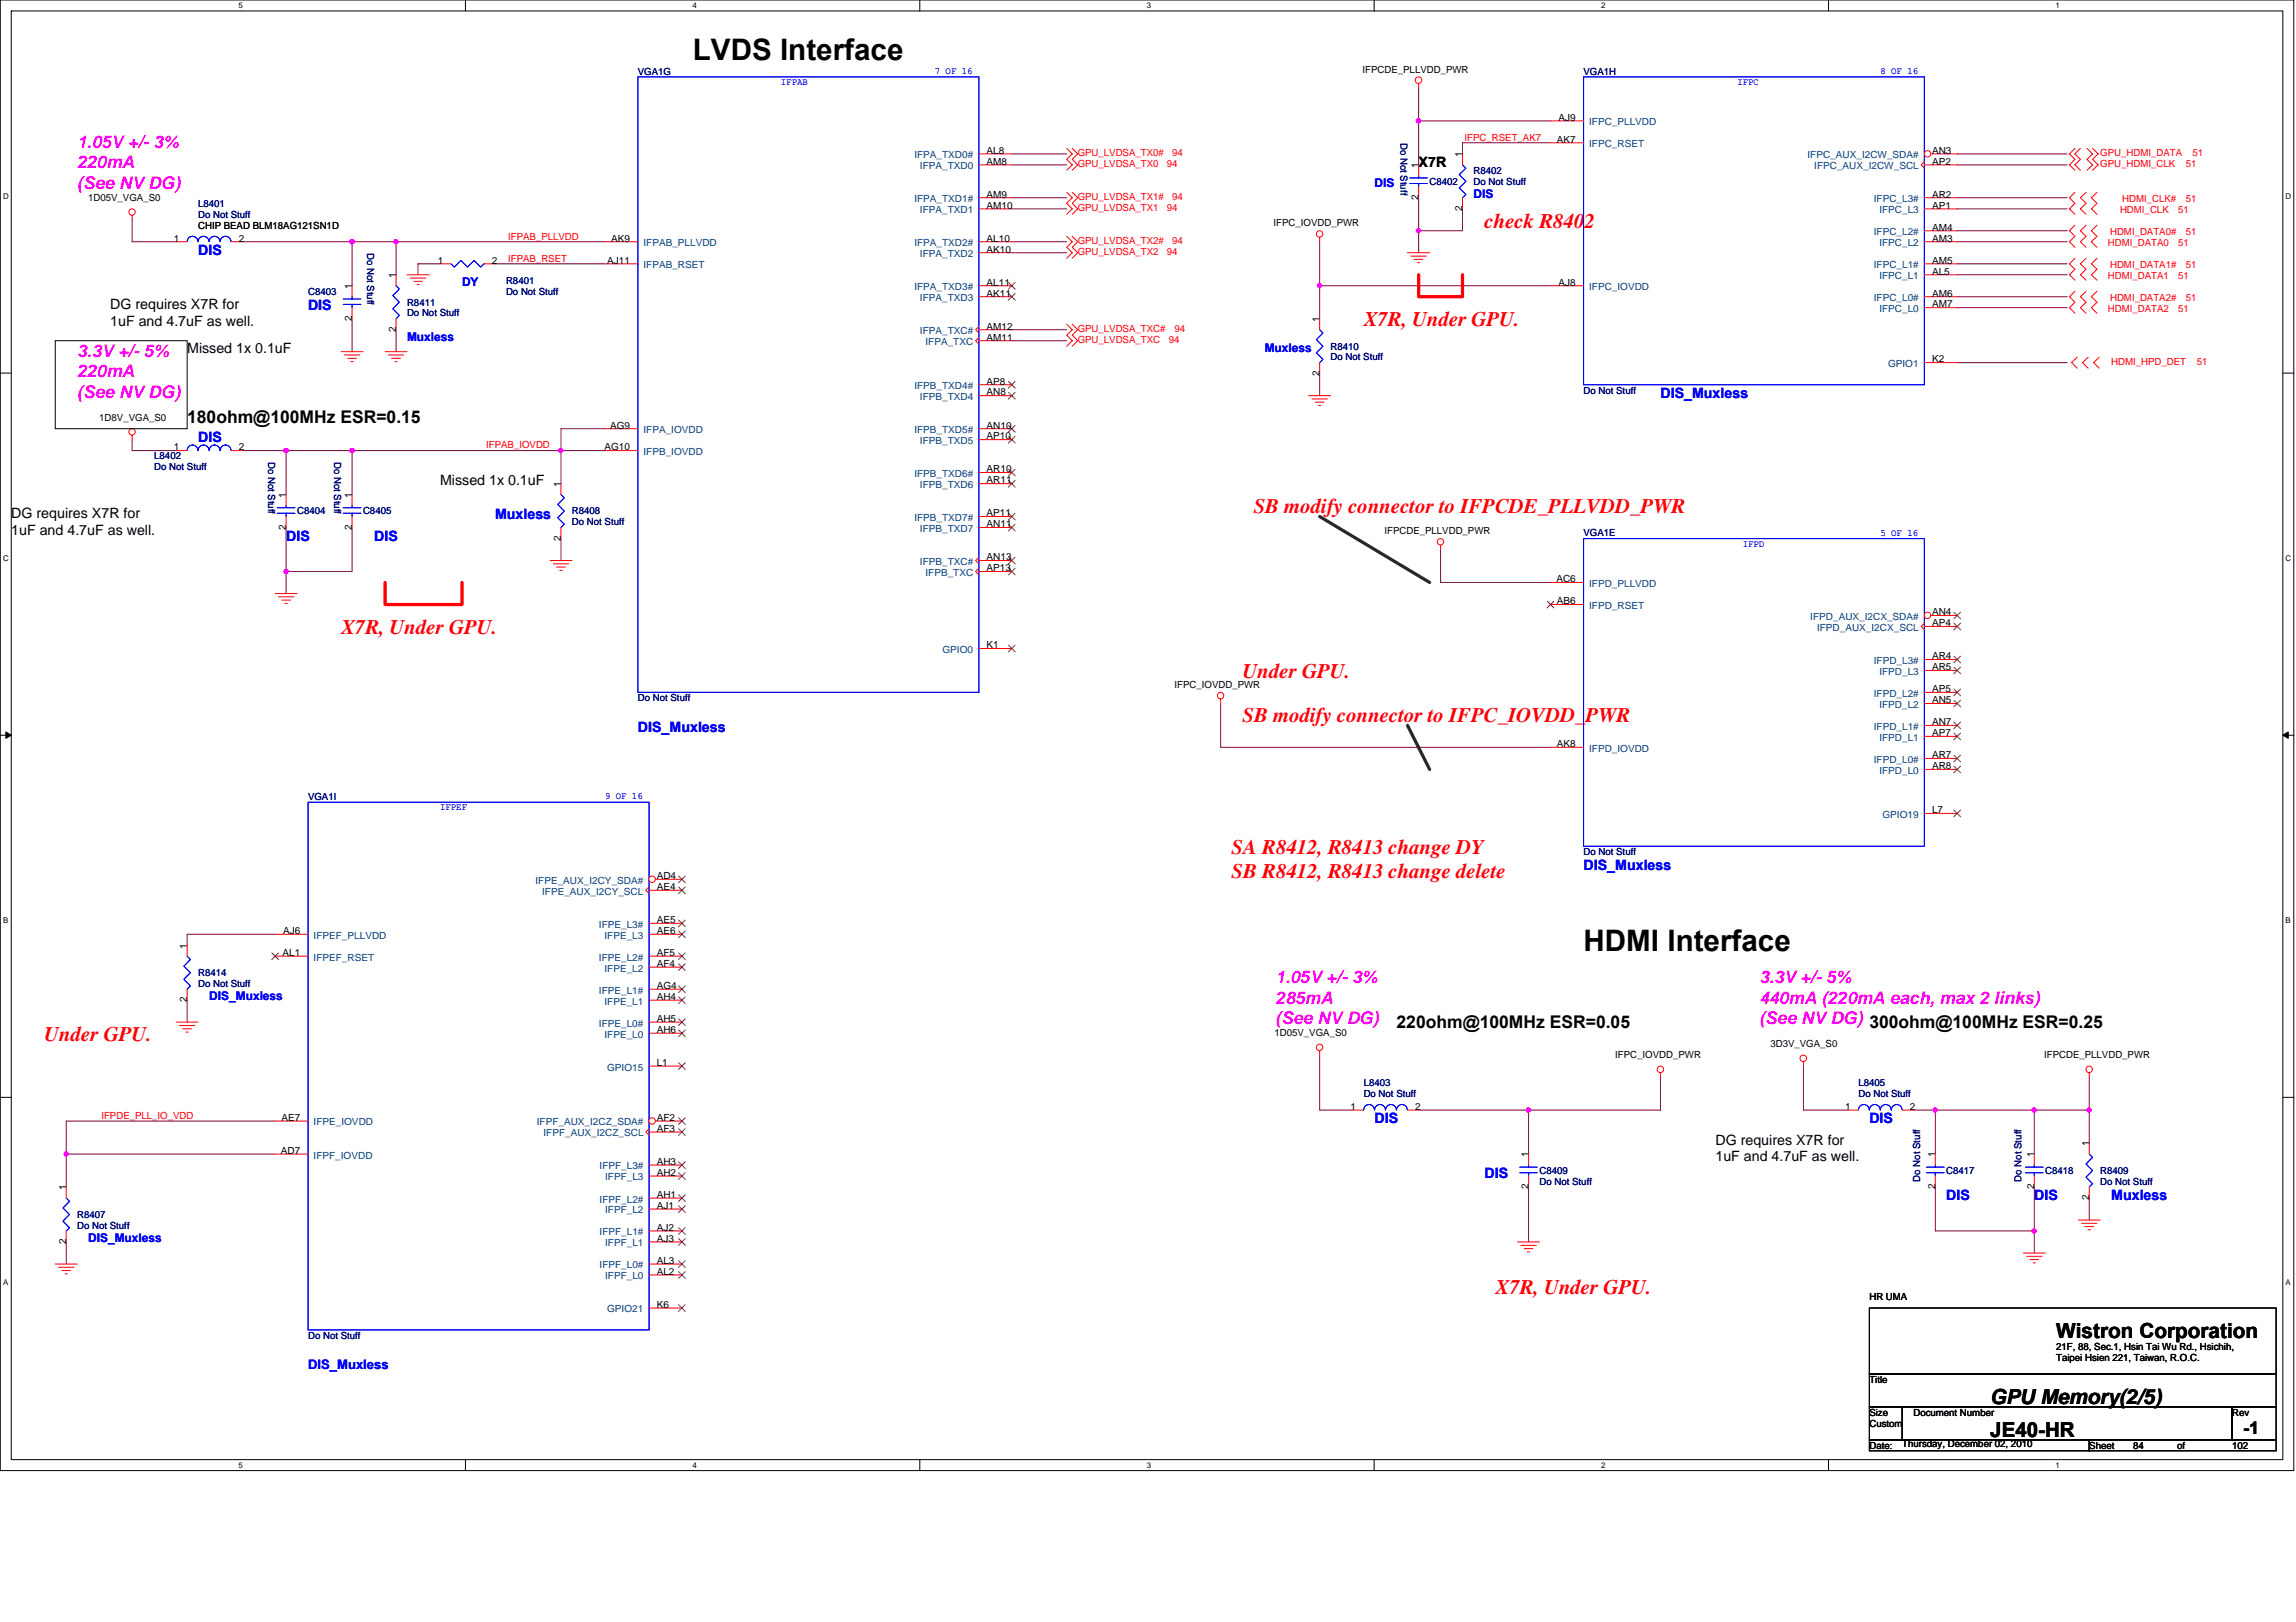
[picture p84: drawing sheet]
<svg xmlns="http://www.w3.org/2000/svg" width="297mm" height="210mm" viewBox="0 0 297 210" stroke-linecap="round" stroke-linejoin="round" font-family="sans-serif">
<defs><g id="words">
<g font-size="3.8">
<text x="89.6" y="7.8">LVDS Interface</text>
<text x="204.9" y="123">HDMI Interface</text>
</g>
<g font-size="2.7" fill="#f00">
<text x="192.1" y="29.4">check R8402</text>
<text x="176.4" y="42.2">X7R, Under GPU.</text>
<text x="162.2" y="66.4">SB modify connector to IFPCDE_PLLVDD_PWR</text>
<text x="44.1" y="82.1">X7R, Under GPU.</text>
<text x="160.8" y="87.8">Under GPU.</text>
<text x="160.8" y="93.5">SB modify connector to IFPC_IOVDD_PWR</text>
<text x="159.3" y="110.5">SA R8412, R8413 change DY</text>
<text x="159.3" y="113.6">SB R8412, R8413 change delete</text>
<text x="5.7" y="134.7">Under GPU.</text>
<text x="193.5" y="167.4">X7R, Under GPU.</text>
</g>
<g font-size="2.7">
<text x="266" y="173.2">Wistron Corporation</text>
<text x="257.5" y="186">JE40-HR</text>
<text x="257.5" y="181.7">GPU Memory(2/5)</text>
</g>
<g font-size="2.3" fill="#f0f">
<text x="10" y="19.1">1.05V +/- 3%</text>
<text x="10" y="21.8">220mA</text>
<text x="10" y="24.5">(See NV DG)</text>
<text x="10" y="46.2">3.3V +/- 5%</text>
<text x="10" y="48.8">220mA</text>
<text x="10" y="51.5">(See NV DG)</text>
<text x="165" y="127.2">1.05V +/- 3%</text>
<text x="165" y="129.9">285mA</text>
<text x="227.6" y="127.2">3.3V +/- 5%</text>
<text x="227.6" y="129.9">440mA (220mA each, max 2 links)</text>
<text x="165" y="132.6">(See NV DG)</text>
<text x="227.6" y="132.6">(See NV DG) 300ohm@100MHz ESR=0.25</text>
</g>
<g font-size="2.3">
<text x="24.2" y="54.7">180ohm@100MHz ESR=0.15</text>
<text x="180.7" y="133">220ohm@100MHz ESR=0.05</text>
<text x="290.2" y="185.6">-1</text>
</g>
<g font-size="1.8">
<text x="183.5" y="21.6">X7R</text>
<text x="14.3" y="40">DG requires X7R for</text>
<text x="14.3" y="42.2">1uF and 4.7uF as well.</text>
<text x="24.2" y="45.7">Missed 1x 0.1uF</text>
<text x="56.9" y="62.8">Missed 1x 0.1uF</text>
<text x="1.5" y="67.1">DG requires X7R for</text>
<text x="1.5" y="69.2">1uF and 4.7uF as well.</text>
<text x="221.9" y="148.1">DG requires X7R for</text>
<text x="221.9" y="150.3">1uF and 4.7uF as well.</text>
</g>
<g font-size="1.8" fill="#00f">
<text x="25.6" y="33">DIS</text>
<text x="39.9" y="40.1">DIS</text>
<text x="214.8" y="51.5">DIS_Muxless</text>
<text x="25.6" y="57.2">DIS</text>
<text x="37" y="70">DIS</text>
<text x="48.4" y="70">DIS</text>
<text x="64" y="67.1">Muxless</text>
<text x="82.5" y="94.7">DIS_Muxless</text>
<text x="204.9" y="112.6">DIS_Muxless</text>
<text x="177.8" y="145.4">DIS</text>
<text x="241.8" y="145.4">DIS</text>
<text x="192.1" y="152.5">DIS</text>
<text x="251.8" y="155.3">DIS</text>
<text x="263.2" y="155.3">DIS</text>
<text x="273.1" y="155.3">Muxless</text>
</g>
<text font-size="1.7" fill="#00f" x="39.9" y="177.1">DIS_Muxless</text>
<g font-size="1.5" fill="#00f">
<text x="177.8" y="24.2">DIS</text>
<text x="190.6" y="25.6">DIS</text>
<text x="59.8" y="37">DY</text>
<text x="52.7" y="44.1">Muxless</text>
<text x="163.6" y="45.5">Muxless</text>
<text x="27.1" y="129.5">DIS_Muxless</text>
<text x="11.4" y="160.7">DIS_Muxless</text>
</g>
<g font-size="1.3" fill="#000080">
<text x="82.5" y="9.7">VGA1G</text>
<text x="204.9" y="9.7">VGA1H</text>
<text x="181.2" y="18.5" transform="rotate(90 181.2 18.5)">Do Not Stuff</text>
<text x="185" y="23.9">C8402</text>
<text x="190.6" y="22.5">R8402</text>
<text x="190.6" y="23.9">Do Not Stuff</text>
<text x="25.6" y="26.7">L8401</text>
<text x="25.6" y="28.2">Do Not Stuff</text>
<text x="47.5" y="32.7" transform="rotate(90 47.5 32.7)">Do Not Stuff</text>
<text x="39.9" y="38.1">C8403</text>
<text x="52.7" y="39.5">R8411</text>
<text x="52.7" y="41">Do Not Stuff</text>
<text x="65.5" y="36.7">R8401</text>
<text x="65.5" y="38.1">Do Not Stuff</text>
<text x="172.1" y="45.2">R8410</text>
<text x="172.1" y="46.7">Do Not Stuff</text>
<text x="204.9" y="50.9">Do Not Stuff</text>
<text x="20" y="59.5">L8402</text>
<text x="34.7" y="59.7" transform="rotate(90 34.7 59.7)">Do Not Stuff</text>
<text x="43.2" y="59.7" transform="rotate(90 43.2 59.7)">Do Not Stuff</text>
<text x="20" y="60.9">Do Not Stuff</text>
<text x="38.4" y="66.6">C8404</text>
<text x="47" y="66.6">C8405</text>
<text x="74" y="66.6">R8408</text>
<text x="74" y="68">Do Not Stuff</text>
<text x="204.9" y="69.4">VGA1E</text>
<text x="82.5" y="90.7">Do Not Stuff</text>
<text x="39.9" y="103.5">VGA1I</text>
<text x="204.9" y="110.7">Do Not Stuff</text>
<text x="25.6" y="126.3">R8414</text>
<text x="25.6" y="127.7">Do Not Stuff</text>
<text x="176.4" y="140.5">L8403</text>
<text x="176.4" y="142">Do Not Stuff</text>
<text x="240.4" y="140.5">L8405</text>
<text x="240.4" y="142">Do Not Stuff</text>
<text x="199.2" y="151.9">C8409</text>
<text x="199.2" y="153.3">Do Not Stuff</text>
<text x="248.4" y="152.9" transform="rotate(-90 248.4 152.9)">Do Not Stuff</text>
<text x="251.8" y="151.9">C8417</text>
<text x="261.5" y="152.9" transform="rotate(-90 261.5 152.9)">Do Not Stuff</text>
<text x="264.6" y="151.9">C8418</text>
<text x="271.7" y="151.9">R8409</text>
<text x="271.7" y="153.3">Do Not Stuff</text>
<text x="10" y="157.6">R8407</text>
<text x="10" y="159">Do Not Stuff</text>
<text x="39.9" y="173.2">Do Not Stuff</text>
</g>
<g font-size="1.3" fill="#00f">
<text x="101" y="11">IFPAB</text>
<text x="120.9" y="9.6">7 OF 16</text>
<text x="224.8" y="11">IFPC</text>
<text x="243.3" y="9.6">8 OF 16</text>
<text x="225.5" y="70.7">IFPD</text>
<text x="243.3" y="69.3">5 OF 16</text>
<text x="56.9" y="104.9">IFPEF</text>
<text x="78.3" y="103.4">9 OF 16</text>
</g>
<g font-size="1.3">
<text x="176.3" y="9.4">IFPCDE_PLLVDD_PWR</text>
<text x="201.6" y="15.6">AJ9</text>
<text x="127.6" y="21.3">AM8</text>
<text x="127.6" y="19.9">AL8</text>
<text x="183.5" y="21.8" transform="rotate(-90 183.5 21.8)">1</text>
<text x="189.2" y="20.3" transform="rotate(-90 189.2 20.3)">1</text>
<text x="201.4" y="18.5">AK7</text>
<text x="250" y="19.9">AN3</text>
<text x="250" y="21.3">AP2</text>
<text x="11.4" y="26">1D05V_VGA_S0</text>
<text x="25.6" y="29.6">CHIP BEAD BLM18AG121SN1D</text>
<text x="127.6" y="27">AM10</text>
<text x="127.6" y="25.6">AM9</text>
<text x="164.8" y="29.3">IFPC_IOVDD_PWR</text>
<text x="183.5" y="25.9" transform="rotate(-90 183.5 25.9)">2</text>
<text x="189.2" y="27.3" transform="rotate(-90 189.2 27.3)">2</text>
<text x="250" y="29.8">AM4</text>
<text x="250" y="25.6">AR2</text>
<text x="250" y="27">AP1</text>
<text x="22.5" y="31.3">1</text>
<text x="30.9" y="31.3">2</text>
<text x="51.2" y="36" transform="rotate(-90 51.2 36)">1</text>
<text x="56.6" y="34.1">1</text>
<text x="63.6" y="34.1">2</text>
<text x="78.6" y="34.1">AJ11</text>
<text x="79.1" y="31.3">AK9</text>
<text x="127.6" y="32.7">AK10</text>
<text x="127.6" y="31.3">AL10</text>
<text x="250" y="34.1">AM5</text>
<text x="250" y="35.5">AL5</text>
<text x="250" y="31.3">AM3</text>
<text x="45.5" y="41.5" transform="rotate(-90 45.5 41.5)">2</text>
<text x="45.5" y="37.4" transform="rotate(-90 45.5 37.4)">1</text>
<text x="127.6" y="38.4">AK11</text>
<text x="127.6" y="37">AL11</text>
<text x="170.7" y="41.7" transform="rotate(-90 170.7 41.7)">1</text>
<text x="201.6" y="37">AJ8</text>
<text x="250" y="38.4">AM6</text>
<text x="250" y="39.8">AM7</text>
<text x="51.2" y="43" transform="rotate(-90 51.2 43)">2</text>
<text x="127.6" y="42.7">AM12</text>
<text x="127.6" y="44.1">AM11</text>
<text x="250" y="46.9">K2</text>
<text x="127.6" y="51.2">AN8</text>
<text x="127.6" y="49.8">AP8</text>
<text x="170.7" y="48.6" transform="rotate(-90 170.7 48.6)">2</text>
<text x="12.8" y="54.5">1D8V_VGA_S0</text>
<text x="22.5" y="58.3">1</text>
<text x="30.9" y="58.3">2</text>
<text x="78.2" y="58.3">AG10</text>
<text x="78.9" y="55.5">AG9</text>
<text x="127.6" y="56.9">AP10</text>
<text x="127.6" y="55.5">AN10</text>
<text x="37" y="64.4" transform="rotate(-90 37 64.4)">1</text>
<text x="45.5" y="64.4" transform="rotate(-90 45.5 64.4)">1</text>
<text x="72.6" y="63" transform="rotate(-90 72.6 63)">1</text>
<text x="127.6" y="62.6">AR11</text>
<text x="127.6" y="61.1">AR10</text>
<text x="37" y="68.6" transform="rotate(-90 37 68.6)">2</text>
<text x="45.5" y="68.6" transform="rotate(-90 45.5 68.6)">2</text>
<text x="72.6" y="70" transform="rotate(-90 72.6 70)">2</text>
<text x="127.6" y="68.2">AN11</text>
<text x="127.6" y="66.8">AP11</text>
<text x="179.1" y="69.1">IFPCDE_PLLVDD_PWR</text>
<text x="127.6" y="72.5">AN13</text>
<text x="127.6" y="73.9">AP13</text>
<text x="201.4" y="75.4">AC6</text>
<text x="127.6" y="83.9">K1</text>
<text x="201.4" y="78.2">AB6</text>
<text x="250" y="81">AP4</text>
<text x="250" y="79.6">AN4</text>
<text x="152" y="89">IFPC_IOVDD_PWR</text>
<text x="250" y="89.6">AP5</text>
<text x="250" y="85.3">AR4</text>
<text x="250" y="86.7">AR5</text>
<text x="250" y="93.9">AN7</text>
<text x="250" y="95.3">AP7</text>
<text x="250" y="91">AN5</text>
<text x="201.4" y="96.7">AK8</text>
<text x="250" y="98.1">AR7</text>
<text x="250" y="99.5">AR8</text>
<text x="250" y="105.2">L7</text>
<text x="85" y="113.8">AD4</text>
<text x="85" y="119.5">AE5</text>
<text x="85" y="115.2">AE4</text>
<text x="24.2" y="122.7" transform="rotate(-90 24.2 122.7)">1</text>
<text x="36.6" y="123.7">AL1</text>
<text x="36.6" y="120.9">AJ6</text>
<text x="85" y="125.1">AF4</text>
<text x="85" y="120.9">AE6</text>
<text x="85" y="123.7">AF5</text>
<text x="24.2" y="129.7" transform="rotate(-90 24.2 129.7)">2</text>
<text x="85" y="129.4">AH4</text>
<text x="85" y="128">AG4</text>
<text x="85" y="133.7">AH6</text>
<text x="85" y="132.2">AH5</text>
<text x="85" y="137.9">L1</text>
<text x="164.9" y="134.1">1D05V_VGA_S0</text>
<text x="209" y="137">IFPC_IOVDD_PWR</text>
<text x="229" y="135.6">3D3V_VGA_S0</text>
<text x="264.5" y="137">IFPCDE_PLLVDD_PWR</text>
<text x="174.7" y="143.6">1</text>
<text x="183.1" y="143.6">2</text>
<text x="238.7" y="143.6">1</text>
<text x="247.1" y="143.6">2</text>
<text x="36.3" y="149.3">AD7</text>
<text x="36.4" y="145.1">AE7</text>
<text x="85" y="146.5">AF3</text>
<text x="85" y="145.1">AF2</text>
<text x="197.7" y="149.8" transform="rotate(-90 197.7 149.8)">1</text>
<text x="250.4" y="149.8" transform="rotate(-90 250.4 149.8)">1</text>
<text x="263.2" y="149.8" transform="rotate(-90 263.2 149.8)">1</text>
<text x="270.3" y="148.4" transform="rotate(-90 270.3 148.4)">1</text>
<text x="8.5" y="154.1" transform="rotate(-90 8.5 154.1)">1</text>
<text x="85" y="155">AH1</text>
<text x="85" y="150.7">AH3</text>
<text x="85" y="152.2">AH2</text>
<text x="197.7" y="153.9" transform="rotate(-90 197.7 153.9)">2</text>
<text x="250.4" y="153.9" transform="rotate(-90 250.4 153.9)">2</text>
<text x="263.2" y="153.9" transform="rotate(-90 263.2 153.9)">2</text>
<text x="270.3" y="155.3" transform="rotate(-90 270.3 155.3)">2</text>
<text x="8.5" y="161" transform="rotate(-90 8.5 161)">2</text>
<text x="85" y="159.3">AJ2</text>
<text x="85" y="160.7">AJ3</text>
<text x="85" y="156.4">AJ1</text>
<text x="85" y="163.6">AL3</text>
<text x="85" y="165">AL2</text>
<text x="85" y="169.2">K6</text>
<text x="241.8" y="168.3">HR UMA</text>
<text x="241.8" y="178.9">Title</text>
<text x="266" y="174.7">21F, 88, Sec.1, Hsin Tai Wu Rd., Hsichih,</text>
<text x="266" y="176.1">Taipei Hsien 221, Taiwan, R.O.C.</text>
<text x="241.8" y="184.6">Custom</text>
<text x="241.8" y="183.2">Size</text>
<text x="247.5" y="183.2">Document Number</text>
<text x="288.8" y="183.2">Rev</text>
<text x="241.8" y="187.5">Date:</text>
<text x="246.1" y="187.2">Thursday, December 02, 2010</text>
<text x="270.3" y="187.5">Sheet</text>
<text x="276" y="187.5">84</text>
<text x="281.7" y="187.5">of</text>
<text x="288.8" y="187.5">102</text>
</g>
<g font-size="1.3" fill="#004080">
<text x="205.6" y="16.2">IFPC_PLLVDD</text>
<text x="118.3" y="20.5">IFPA_TXD0#</text>
<text x="119" y="21.9">IFPA_TXD0</text>
<text x="205.6" y="19">IFPC_RSET</text>
<text x="233.8" y="20.5">IFPC_AUX_I2CW_SDA#</text>
<text x="234.7" y="21.9">IFPC_AUX_I2CW_SCL</text>
<text x="118.3" y="26.2">IFPA_TXD1#</text>
<text x="119" y="27.6">IFPA_TXD1</text>
<text x="242.4" y="26.2">IFPC_L3#</text>
<text x="243.1" y="27.6">IFPC_L3</text>
<text x="83.2" y="34.7">IFPAB_RSET</text>
<text x="83.2" y="31.9">IFPAB_PLLVDD</text>
<text x="118.3" y="31.9">IFPA_TXD2#</text>
<text x="119" y="33.3">IFPA_TXD2</text>
<text x="242.4" y="34.7">IFPC_L1#</text>
<text x="242.4" y="30.4">IFPC_L2#</text>
<text x="243.1" y="31.9">IFPC_L2</text>
<text x="118.3" y="37.5">IFPA_TXD3#</text>
<text x="119" y="39">IFPA_TXD3</text>
<text x="205.6" y="37.5">IFPC_IOVDD</text>
<text x="242.4" y="39">IFPC_L0#</text>
<text x="243.1" y="40.4">IFPC_L0</text>
<text x="243.1" y="36.1">IFPC_L1</text>
<text x="119" y="43.2">IFPA_TXC#</text>
<text x="119.7" y="44.7">IFPA_TXC</text>
<text x="244.3" y="47.5">GPIO1</text>
<text x="118.3" y="50.4">IFPB_TXD4#</text>
<text x="119" y="51.8">IFPB_TXD4</text>
<text x="83.2" y="58.9">IFPB_IOVDD</text>
<text x="83.2" y="56">IFPA_IOVDD</text>
<text x="118.3" y="56">IFPB_TXD5#</text>
<text x="119" y="57.5">IFPB_TXD5</text>
<text x="118.3" y="61.7">IFPB_TXD6#</text>
<text x="119" y="63.2">IFPB_TXD6</text>
<text x="118.3" y="67.4">IFPB_TXD7#</text>
<text x="119" y="68.8">IFPB_TXD7</text>
<text x="119" y="73.1">IFPB_TXC#</text>
<text x="119.7" y="74.5">IFPB_TXC</text>
<text x="205.6" y="75.9">IFPD_PLLVDD</text>
<text x="205.6" y="78.8">IFPD_RSET</text>
<text x="234.2" y="80.2">IFPD_AUX_I2CX_SDA#</text>
<text x="235.1" y="81.6">IFPD_AUX_I2CX_SCL</text>
<text x="121.9" y="84.5">GPIO0</text>
<text x="242.4" y="85.9">IFPD_L3#</text>
<text x="243.1" y="87.3">IFPD_L3</text>
<text x="242.4" y="94.4">IFPD_L1#</text>
<text x="242.4" y="90.2">IFPD_L2#</text>
<text x="243.1" y="95.9">IFPD_L1</text>
<text x="243.1" y="91.6">IFPD_L2</text>
<text x="205.6" y="97.3">IFPD_IOVDD</text>
<text x="242.4" y="98.7">IFPD_L0#</text>
<text x="243.1" y="100.1">IFPD_L0</text>
<text x="243.5" y="105.8">GPIO19</text>
<text x="69.3" y="114.4">IFPE_AUX_I2CY_SDA#</text>
<text x="70.1" y="115.8">IFPE_AUX_I2CY_SCL</text>
<text x="40.6" y="124.3">IFPEF_RSET</text>
<text x="40.6" y="121.5">IFPEF_PLLVDD</text>
<text x="77.5" y="124.3">IFPE_L2#</text>
<text x="77.5" y="120.1">IFPE_L3#</text>
<text x="78.2" y="125.7">IFPE_L2</text>
<text x="78.2" y="121.5">IFPE_L3</text>
<text x="77.5" y="128.6">IFPE_L1#</text>
<text x="78.2" y="130">IFPE_L1</text>
<text x="77.5" y="132.8">IFPE_L0#</text>
<text x="78.2" y="134.3">IFPE_L0</text>
<text x="78.5" y="138.5">GPIO15</text>
<text x="40.6" y="149.9">IFPF_IOVDD</text>
<text x="40.6" y="145.6">IFPE_IOVDD</text>
<text x="69.4" y="145.6">IFPF_AUX_I2CZ_SDA#</text>
<text x="70.3" y="147.1">IFPF_AUX_I2CZ_SCL</text>
<text x="77.6" y="155.6">IFPF_L2#</text>
<text x="77.6" y="151.3">IFPF_L3#</text>
<text x="78.3" y="152.8">IFPF_L3</text>
<text x="77.6" y="159.9">IFPF_L1#</text>
<text x="78.3" y="161.3">IFPF_L1</text>
<text x="78.3" y="157">IFPF_L2</text>
<text x="77.6" y="164.1">IFPF_L0#</text>
<text x="78.3" y="165.6">IFPF_L0</text>
<text x="78.5" y="169.8">GPIO21</text>
</g>
<g font-size="1.3" fill="#f00">
<text x="139.4" y="20.2">GPU_LVDSA_TX0#</text>
<text x="139.4" y="21.6">GPU_LVDSA_TX0</text>
<text x="151" y="21.6">94</text>
<text x="151.7" y="20.2">94</text>
<text x="189.5" y="18.2">IFPC_RSET_AK7</text>
<text x="271.7" y="21.6">GPU_HDMI_CLK</text>
<text x="271.7" y="20.2">GPU_HDMI_DATA</text>
<text x="282.8" y="21.6">51</text>
<text x="283.7" y="20.2">51</text>
<text x="139.4" y="25.9">GPU_LVDSA_TX1#</text>
<text x="139.4" y="27.3">GPU_LVDSA_TX1</text>
<text x="151" y="27.3">94</text>
<text x="151.7" y="25.9">94</text>
<text x="274.3" y="27.6">HDMI_CLK</text>
<text x="274.5" y="26.2">HDMI_CLK#</text>
<text x="281.8" y="27.6">51</text>
<text x="282.8" y="26.2">51</text>
<text x="65.7" y="33.9">IFPAB_RSET</text>
<text x="65.7" y="31">IFPAB_PLLVDD</text>
<text x="139.4" y="31.6">GPU_LVDSA_TX2#</text>
<text x="139.4" y="33">GPU_LVDSA_TX2</text>
<text x="151" y="33">94</text>
<text x="151.7" y="31.6">94</text>
<text x="272.7" y="31.9">HDMI_DATA0</text>
<text x="273" y="34.7">HDMI_DATA1#</text>
<text x="273" y="30.4">HDMI_DATA0#</text>
<text x="281.8" y="31.9">51</text>
<text x="282.8" y="34.7">51</text>
<text x="282.8" y="30.4">51</text>
<text x="272.7" y="40.4">HDMI_DATA2</text>
<text x="272.7" y="36.1">HDMI_DATA1</text>
<text x="273" y="39">HDMI_DATA2#</text>
<text x="281.8" y="40.4">51</text>
<text x="281.8" y="36.1">51</text>
<text x="282.8" y="39">51</text>
<text x="139.4" y="42.9">GPU_LVDSA_TXC#</text>
<text x="139.4" y="44.4">GPU_LVDSA_TXC</text>
<text x="151.2" y="44.4">94</text>
<text x="152" y="42.9">94</text>
<text x="273.1" y="47.2">HDMI_HPD_DET</text>
<text x="284.2" y="47.2">51</text>
<text x="62.9" y="58">IFPAB_IOVDD</text>
<text x="13.1" y="144.8">IFPDE_PLL_IO_VDD</text>
</g>
<g font-size="1">
<text x="30.8" y="1.1">5</text>
<text x="89.6" y="1.1">4</text>
<text x="148.4" y="1.1">3</text>
<text x="207.2" y="1.1">2</text>
<text x="265.9" y="1.1">1</text>
<text x=".4" y="25.8">D</text>
<text x="295.7" y="25.8">D</text>
<text x=".4" y="72.6">C</text>
<text x="295.7" y="72.6">C</text>
<text x=".4" y="119.5">B</text>
<text x="295.7" y="119.5">B</text>
<text x=".4" y="166.3">A</text>
<text x="295.7" y="166.3">A</text>
<text x="30.8" y="189.9">5</text>
<text x="89.6" y="189.9">4</text>
<text x="148.4" y="189.9">3</text>
<text x="207.2" y="189.9">2</text>
<text x="265.9" y="189.9">1</text>
</g>
</g></defs>
<path d="M0 0h296.8v190.3h-296.8zM1.5 1.4h293.8v187.5h-293.8z" fill="none" stroke="#000" stroke-width=".13"/>
<g fill="#fff">
<path d="M30.8 .1h.6v1.2h-.6z"/>
<path d="M30.8 189h.6v1.2h-.6z"/>
</g>
<path d="M60.2 0v1.4M60.2 188.9v1.4" fill="none" stroke="#000" stroke-width=".13"/>
<g fill="#fff">
<path d="M89.6 .1h.5v1.2h-.5z"/>
<path d="M89.6 189h.5v1.2h-.5z"/>
</g>
<path d="M119 0v1.4M119 188.9v1.4" fill="none" stroke="#000" stroke-width=".13"/>
<g fill="#fff">
<path d="M148.4 .1h.5v1.2h-.5z"/>
<path d="M148.4 189h.5v1.2h-.5z"/>
</g>
<path d="M177.8 0v1.4M177.8 188.9v1.4" fill="none" stroke="#000" stroke-width=".13"/>
<g fill="#fff">
<path d="M207.2 .1h.5v1.2h-.5z"/>
<path d="M207.2 189h.5v1.2h-.5z"/>
</g>
<path d="M236.6 0v1.4M236.6 188.9v1.4" fill="none" stroke="#000" stroke-width=".13"/>
<g fill="#fff">
<path d="M265.9 .1h.6v1.2h-.6z"/>
<path d="M265.9 189h.6v1.2h-.6z"/>
<path d="M.4 24.8h.7v1.2h-.7z"/>
<path d="M295.7 24.8h.7v1.2h-.7z"/>
<path d="M.4 71.7h.7v1.1h-.7z"/>
<path d="M295.7 71.7h.7v1.1h-.7z"/>
</g>
<path d="M0 48.3h1.5M295.3 48.3h1.5" fill="none" stroke="#000" stroke-width=".13"/>
<g fill="#fff">
<path d="M.4 118.6h.7v1.1h-.7z"/>
<path d="M295.7 118.6h.7v1.1h-.7z"/>
</g>
<path d="M0 95.1h1.5M295.3 95.1h1.5" fill="none" stroke="#000" stroke-width=".13"/>
<path d="M.8 94.7l.7 .4-.7 .4zM295.3 95.1l.7-.4v.8z" fill="#000" stroke="#000" stroke-width=".13"/>
<g fill="#fff">
<path d="M.4 165.4h.7v1.2h-.7z"/>
<path d="M295.7 165.4h.7v1.2h-.7z"/>
</g>
<path d="M7.2 44.1h17v11.4h-17zM0 142h1.5M295.3 142h1.5M241.8 169.3h52.7v8.5h-52.7zM241.8 177.8h52.7v4.3h-52.7zM241.8 182.1h4.3v4.2h-4.3zM241.8 186.3h28.5v1.4h-28.5zM246.1 182.1h42.7v4.2h-42.7zM270.3 186.3h24.2v1.4h-24.2zM288.8 182.1h5.7v4.2h-5.7z" fill="none" stroke="#000" stroke-width=".13"/>
<g fill="none" stroke="#800040" stroke-width=".13">
<path d="M130.9 19.9h7.1M183.5 11.4v9.9M183.5 15.6h17.1M200.6 18.5h-11.4v1.4M253.2 19.9h14.2M17.1 28.4v2.9h5.7M31.3 31.3h14.2M45.5 31.3h5.7v4.3M45.5 31.3v5.7M51.2 31.3h27.1M56.9 34.1h-2.8v1.5M64 34.1h14.3"/>
<path d="M130.9 31.3h7.1M130.9 32.7h7.1M130.9 25.6h7.1M130.9 27h7.1M130.9 21.3h7.1M170.7 31.3v10M170.7 37h29.9M183.5 25.6v7.1M189.2 27v2.9h-5.7M253.2 29.9h14.2M253.2 34.1h14.2M253.2 31.3h14.2"/>
<path d="M253.2 25.6h14.2M253.2 27h14.2M253.2 21.3h14.2M253.2 39.8h14.2M253.2 38.4h14.2M253.2 35.6h14.2M17.1 56.9v1.4h5.7M31.3 58.3h5.7M37 58.3h8.5v5.7M37 58.3v5.7M45.5 41.3v4.2M45.5 58.3h32.8"/>
<path d="M51.2 42.7v2.8M78.3 55.5h-5.7v7.1M130.9 42.7h7.1M130.9 44.1h7.1M170.7 48.4v2.8M253.2 46.9h14.2M37 68.3v8.5M45.5 68.3v5.7h-8.5M72.6 69.7v2.8M186.4 71.1v4.3h14.2M157.9 91v5.7h42.7M24.2 129.4v2.9"/>
<path d="M35.6 120.9h-11.4v1.4M170.7 136.5v7.2h4.3M214.8 139.4v4.3h-31.3M233.3 138v5.7h5.7M270.3 139.4v8.5M8.6 149.4h27M35.6 145.1h-27v8.5M197.8 143.7v5.7M197.8 153.6v7.1M247.5 143.7h22.8M250.4 143.7v5.7M250.4 153.6v5.7h12.8"/>
<path d="M263.2 143.7v5.7M263.2 153.6v8.6M270.3 155v2.9M8.6 160.7v2.9"/>
</g>
<g fill="#f0f" stroke="#f0f" stroke-width=".13">
<circle cx="37" cy="58.3" r=".27"/>
<circle cx="37" cy="74" r=".27"/>
<circle cx="72.6" cy="58.3" r=".27"/>
<circle cx="183.5" cy="29.9" r=".27"/>
<circle cx="183.5" cy="15.6" r=".27"/>
<circle cx="45.5" cy="31.3" r=".28"/>
<circle cx="170.7" cy="37" r=".27"/>
<circle cx="51.2" cy="31.3" r=".27"/>
<circle cx="8.5" cy="149.3" r=".27"/>
<circle cx="45.5" cy="58.3" r=".27"/>
<circle cx="197.7" cy="143.6" r=".27"/>
<circle cx="263.2" cy="159.3" r=".28"/>
<circle cx="250.4" cy="143.6" r=".27"/>
<circle cx="263.2" cy="143.6" r=".27"/>
<circle cx="270.3" cy="143.6" r=".27"/>
</g>
<g fill="none" stroke="#f00" stroke-width=".13">
<path d="M138 19.2l.7 .7-.7 .7 .7 .7-.7 .7M138.7 19.2l.7 .7-.7 .7 .7 .7-.7 .7M183.5 10.8v.6M268.4 19.2l-.7 .7 .7 .7-.7 .7 .7 .7M269.2 19.2l-.8 .7 .8 .7-.8 .7 .8 .7M270 19.2l.7 .7-.7 .7 .7 .7-.7 .7M270.7 19.2l.7 .7-.7 .7 .7 .7-.7 .7M17.1 27.9v.5M52.7 35.6h2.8M53.1 36h2M53.5 36.4h1.1M54 36.8h.2"/>
<path d="M138 24.9l.7 .7-.7 .7 .7 .7-.7 .7M138 30.6l.7 .7-.7 .7 .7 .7-.7 .7M138.7 24.9l.7 .7-.7 .7 .7 .7-.7 .7M138.7 30.6l.7 .7-.7 .7 .7 .7-.7 .7M170.7 30.7v.6M182.1 32.7h2.9M182.5 33.1h2M183 33.6h1.1M183.4 34h.3M268.4 33.4l-.7 .7 .7 .7-.7 .8 .7 .7M268.4 37.7l-.7 .7 .7 .7-.7 .7 .7 .7M268.4 29.1l-.7 .8 .7 .7-.7 .7 .7 .7"/>
<path d="M268.4 24.9l-.7 .7 .7 .7-.7 .7 .7 .7M269.9 33.4l-.7 .7 .7 .7-.7 .8 .7 .7M269.9 37.7l-.7 .7 .7 .7-.7 .7 .7 .7M269.9 29.1l-.7 .8 .7 .7-.7 .7 .7 .7M269.9 24.9l-.7 .7 .7 .7-.7 .7 .7 .7M271.3 33.4l-.7 .7 .7 .7-.7 .8 .7 .7M271.3 37.7l-.7 .7 .7 .7-.7 .7 .7 .7M271.3 29.1l-.7 .8 .7 .7-.7 .7 .7 .7M271.3 24.9l-.7 .7 .7 .7-.7 .7 .7 .7M17.1 56.3v.6M44.1 45.5h2.9M44.6 45.9h1.9"/>
<path d="M45 46.4h1.1M45.4 46.8h.3M49.8 45.5h2.9M50.2 45.9h2M50.7 46.4h1.1M51.1 46.8h.3M138 42l.7 .7-.7 .7 .7 .7-.7 .7M138.7 42l.7 .7-.7 .7 .7 .7-.7 .7M169.3 51.2h2.8M169.7 51.6h2M170.2 52h1.1M170.6 52.5h.3"/>
<path d="M268.7 46.2l-.7 .7 .7 .7M270.1 46.2l-.7 .7 .7 .7M271.6 46.2l-.7 .7 .7 .7M35.6 76.8h2.8M36 77.2h2M36.4 77.7h1.2M36.9 78.1h.3M37 64v1.4M37 66.8v1.5M71.2 72.5h2.8M71.6 73h2M72 73.4h1.1"/>
<path d="M72.4 73.8h.3M186.4 70.5v.6M200.6 78.2h4.3M200.6 75.4h4.3M157.9 90.5v.5M200.6 96.7h4.3M249 80.6l-.5 .5 .5 .4M249 99.6h4.2M249 98.1h4.2M249 95.3h4.2M249 93.9h4.2M249 91h4.2"/>
<path d="M249 89.6h4.2M249 86.8h4.2M249 85.3h4.2M249 81.1h4.2M249 105.3h4.2M22.8 132.3h2.8M23.2 132.7h2M23.6 133.1h1.2M24.1 133.6h.3M24.2 122.3v1.4M24.2 128v1.4M170.7 136v.5"/>
<path d="M214.8 138.8v.6M233.3 137.4v.6M270.3 138.8v.6M268.9 157.9h2.8M269.3 158.3h2M269.7 158.7h1.2M270.1 159.2h.3M7.2 163.6h2.8M7.6 164h2M8 164.4h1.1M8.4 164.8h.3M196.3 160.7h2.9"/>
<path d="M196.8 161.2h2M197.2 161.6h1.1M197.6 162h.3M261.8 162.2h2.8M262.2 162.6h2M262.6 163h1.2M263 163.4h.3"/>
<circle cx="183.5" cy="10.4" r=".43"/>
<circle cx="17.1" cy="27.4" r=".42"/>
<circle cx="170.7" cy="30.3" r=".42"/>
<circle cx="17.1" cy="55.9" r=".42"/>
<circle cx="186.4" cy="70.1" r=".42"/>
<circle cx="157.9" cy="90" r=".42"/>
<circle cx="170.7" cy="135.5" r=".42"/>
<circle cx="214.8" cy="138.4" r=".42"/>
<circle cx="233.3" cy="137" r=".42"/>
<circle cx="270.3" cy="138.4" r=".42"/>
</g>
<path d="M183.5 35.6v2.8h5.7v-2.8M49.8 75.4v2.8h10v-2.8" fill="none" stroke="#f00" stroke-width=".42"/>
<path d="M170.7 66.8l14.3 8.6M182.1 93.9l2.9 5.7" fill="none" stroke="#008000" stroke-width=".42"/>
<path d="M35.9 65.7h2.3M35.9 66.4h2.3M37 65.4v.3M37 66.4v.4M204.9 78.2h.1M204.9 69.7h44.1v39.8h-44.1zM24.2 123.7l.4 .5-.8 .8 .8 .9-.8 .8 .8 .9-.4 .4" fill="none" stroke="#00f" stroke-width=".13"/>
<g fill="none" stroke="#804000" stroke-width=".13">
<path d="M200.2 77.8l.8 .9M201 77.8l-.9 .9M252.8 99.1l.9 .9M252.8 97.7l.9 .9M252.8 94.9l.9 .8M252.8 93.5l.9 .8M252.8 90.6l.9 .9M252.8 89.2l.9 .8M252.8 86.3l.9 .9M252.8 84.9l.9 .9M252.8 80.6l.9 .9M253.6 99.1l-.8 .9"/>
<path d="M253.6 97.7l-.8 .9M253.6 94.9l-.8 .8M253.6 93.5l-.8 .8M253.6 90.6l-.8 .9M253.6 89.2l-.8 .8M253.6 86.3l-.8 .9M253.6 84.9l-.8 .9M253.6 80.6l-.8 .9M252.8 104.8l.9 .9M253.6 104.8l-.8 .9"/>
</g>
<circle cx="249.4" cy="79.6" r=".42" fill="#fff" stroke="#f00" stroke-width=".13"/>
<g fill="none" stroke="#f00" stroke-width=".13">
<path d="M126.6 19.9h4.3M189.2 19.9v1.4M45.5 37v1.4M45.5 39.8v1.5M51.2 35.6v1.4M56.9 34.1h1.5M62.6 34.1h1.4M78.3 34.1h4.2M78.3 31.3h4.2M126.6 31.3h4.3M126.6 38.4h4.3M126.6 37h4.3"/>
<path d="M126.6 32.7h4.3M126.6 27h4.3M126.6 25.6h4.3M126.6 21.3h4.3M183.5 21.3v1.5M183.5 24.2v1.4M189.2 25.6v1.4M22.8 58.3h1.4M29.9 58.3h1.4M51.2 41.3v1.4M78.3 58.3h4.2M78.3 55.5h4.2"/>
<path d="M126.6 43.7l-.4 .4 .4 .4M126.6 42.2l-.4 .5 .4 .4M126.6 55.5h4.3M126.6 56.9h4.3M126.6 51.2h4.3M126.6 49.8h4.3M126.6 44.1h4.3M126.6 42.7h4.3M126.6 73.5l-.4 .5 .4 .4M126.6 72.1l-.4 .4 .4 .5M126.6 74h4.3M126.6 72.5h4.3"/>
<path d="M126.6 68.3h4.3M126.6 66.8h4.3M126.6 62.6h4.3M126.6 61.2h4.3M249.8 79.7h3.4M126.6 83.9h4.3M35.6 123.7h4.3M35.6 120.9h4.3M35.6 149.4h4.3M35.6 145.1h4.3M84 146.1l-.5 .4 .5 .4M84 159.3h4.2"/>
<path d="M84 156.5h4.2M84 155h4.2M84 152.2h4.2M84 150.8h4.2M84 146.5h4.2M175 143.7h1.4M182.1 143.7h1.4M239 143.7h1.4M246.1 143.7h1.4M263.2 149.4v1.4M263.2 152.2v1.4M270.3 147.9v1.5"/>
<path d="M270.3 153.6v1.4M84 169.3h4.2M84 165h4.2M84 163.6h4.2M84 160.7h4.2"/>
</g>
<g fill="none" stroke="#804000" stroke-width=".13">
<path d="M130.5 38l.8 .8M130.5 36.6l.8 .8M131.3 38l-.9 .8M131.3 36.6l-.9 .8M130.5 56.5l.8 .8M130.5 55.1l.8 .8M130.5 50.8l.8 .8M130.5 49.4l.8 .8M131.3 56.5l-.9 .8M131.3 55.1l-.9 .8M131.3 50.8l-.9 .8M131.3 49.4l-.9 .8"/>
<path d="M130.5 73.5l.8 .9M130.5 72.1l.8 .9M130.5 67.8l.8 .9M130.5 66.4l.8 .9M130.5 62.2l.8 .8M130.5 60.7l.8 .9M131.3 73.5l-.9 .9M131.3 72.1l-.9 .9M131.3 67.8l-.9 .9M131.3 66.4l-.9 .9M131.3 62.2l-.9 .8M131.3 60.7l-.9 .9"/>
<path d="M252.8 79.2l.9 .9M253.6 79.2l-.8 .9M130.5 83.5l.8 .9M131.3 83.5l-.9 .9M35.2 123.3l.8 .9M36 123.3l-.8 .9M87.8 158.9l.9 .8M87.8 156l.9 .9M87.8 154.6l.9 .9M87.8 151.8l.9 .8M87.8 150.3l.9 .9M87.8 146.1l.9 .8"/>
<path d="M88.6 158.9l-.8 .8M88.6 156l-.8 .9M88.6 154.6l-.8 .9M88.6 151.8l-.8 .8M88.6 150.3l-.8 .9M88.6 146.1l-.8 .8M87.8 168.8l.9 .9M87.8 164.6l.9 .8M87.8 163.2l.9 .8M87.8 160.3l.9 .9M88.6 168.8l-.8 .9M88.6 164.6l-.8 .8"/>
<path d="M88.6 163.2l-.8 .8M88.6 160.3l-.8 .9"/>
</g>
<g fill="none" stroke="#00f" stroke-width=".13">
<path d="M82.5 9.9h44.1v79.7h-44.1zM44.4 38.7h2.3M44.4 39.4h2.3M45.5 38.4v.3M45.5 39.4v.4M51.2 37l.5 .4-.9 .8 .9 .9-.9 .9 .9 .8-.5 .5M58.4 34.1l.4 .5 .8-.9 .9 .9 .8-.9 .9 .9 .4-.5M82.5 34.1h.1M182.4 23h2.3M182.4 23.7h2.3M183.5 22.8v.2M183.5 23.7v.5"/>
<path d="M189.2 21.3l.5 .5-.9 .8 .9 .9-.9 .8 .9 .9-.5 .4M24.2 58.3a.7 .7 0 0 1 .7-.7 .7 .7 0 0 1 .7 .7 .72 .72 0 0 1 .7-.7 .72 .72 0 0 1 .7 .7M27.1 58.3a.7 .7 0 0 1 .7-.7 .7 .7 0 0 1 .7 .7M28.5 58.3a.7 .7 0 0 1 .7-.7 .7 .7 0 0 1 .7 .7M39.9 103.8h44.1v68.3h-44.1zM39.9 145.1h.1M176.4 143.6a.7 .7 0 0 1 .7-.7 .7 .7 0 0 1 .7 .7M177.8 143.6a.7 .7 0 0 1 .7-.7 .7 .7 0 0 1 .7 .7 .71 .71 0 0 1 .7-.7 .71 .71 0 0 1 .8 .7 .71 .71 0 0 1 .7-.7 .71 .71 0 0 1 .7 .7M240.4 143.6a.7 .7 0 0 1 .7-.7 .7 .7 0 0 1 .7 .7M241.8 143.6a.7 .7 0 0 1 .7-.7 .7 .7 0 0 1 .7 .7 .71 .71 0 0 1 .8-.7 .71 .71 0 0 1 .7 .7 .71 .71 0 0 1 .7-.7 .71 .71 0 0 1 .7 .7M262 151h2.3M262 151.8h2.3"/>
<path d="M263.2 150.8v.2M263.2 151.8v.4M270.3 149.4l.4 .4-.8 .8 .8 .9-.8 .8 .8 .9-.4 .4"/>
</g>
<circle cx="84.4" cy="145.1" r=".42" fill="#fff" stroke="#f00" stroke-width=".13"/>
<path d="M84 114.8l-.5 .4 .5 .4M84 119.5h4.2M84 115.2h4.2M84 138h4.2M84 133.7h4.2M84 132.3h4.2M84 129.4h4.2M84 128h4.2M84 125.2h4.2M84 123.7h4.2M84 120.9h4.2M84.8 145.1h3.4" fill="none" stroke="#f00" stroke-width=".13"/>
<g fill="none" stroke="#804000" stroke-width=".13">
<path d="M87.8 119.1l.9 .8M87.8 114.8l.9 .9M88.6 119.1l-.8 .8M88.6 114.8l-.8 .9M87.8 137.5l.9 .9M87.8 133.3l.9 .9M87.8 131.8l.9 .9M87.8 129l.9 .9M87.8 127.6l.9 .9M87.8 124.7l.9 .9M87.8 123.3l.9 .9M87.8 120.5l.9 .8"/>
<path d="M88.6 137.5l-.8 .9M88.6 133.3l-.8 .9M88.6 131.8l-.8 .9M88.6 129l-.8 .9M88.6 127.6l-.8 .9M88.6 124.7l-.8 .9M88.6 123.3l-.8 .9M88.6 120.5l-.8 .8M87.8 144.7l.9 .8M88.6 144.7l-.8 .8"/>
</g>
<circle cx="84.4" cy="113.8" r=".42" fill="#fff" stroke="#f00" stroke-width=".13"/>
<g fill="none" stroke="#f00" stroke-width=".13">
<path d="M200.6 18.5h4.3M200.6 15.6h4.3M22.8 31.3h1.4M29.9 31.3h1.4M200.6 37h4.3M249 20.9l-.5 .4 .5 .5M249 31.3h4.2M249 39.8h4.2M249 38.4h4.2M249 35.6h4.2M249 34.1h4.2M249 29.9h4.2"/>
<path d="M249 27h4.2M249 25.6h4.2M249 21.3h4.2M170.7 41.3v1.4M170.7 46.9v1.5M249 46.9h4.2M45.5 64v1.4M45.5 66.8v1.5M84.8 113.8h3.4M8.6 153.6v1.4M8.6 159.3v1.4M197.8 149.4v1.4"/>
<path d="M197.8 152.2v1.4M250.4 149.4v1.4M250.4 152.2v1.4"/>
</g>
<path d="M87.8 113.4l.9 .8M88.6 113.4l-.8 .8" fill="none" stroke="#804000" stroke-width=".13"/>
<g fill="none" stroke="#00f" stroke-width=".13">
<path d="M204.9 18.5h.1M204.9 9.9h44.1v39.9h-44.1zM24.2 31.3a.7 .7 0 0 1 .7-.7 .7 .7 0 0 1 .7 .7 .72 .72 0 0 1 .7-.7 .72 .72 0 0 1 .7 .7M27.1 31.3a.7 .7 0 0 1 .7-.7 .7 .7 0 0 1 .7 .7M28.5 31.3a.7 .7 0 0 1 .7-.7 .7 .7 0 0 1 .7 .7M170.7 42.7l.5 .4-.9 .8 .9 .9-.9 .9 .9 .8-.5 .4M44.4 65.7h2.3M44.4 66.4h2.3M45.5 65.4v.3M45.5 66.4v.4M8.6 155l.4 .5-.9 .8 .9 .9-.9 .8 .9 .9-.4 .4M196.6 151h2.3"/>
<path d="M196.6 151.8h2.3M197.8 150.8v.2M197.8 151.8v.4M249.2 151h2.3M249.2 151.8h2.3M250.4 150.8v.2M250.4 151.8v.4"/>
</g>
<circle cx="249.4" cy="19.9" r=".42" fill="#fff" stroke="#f00" stroke-width=".13"/>
<path d="M249.8 19.9h3.4M72.6 62.6v1.4M72.6 68.3v1.4" fill="none" stroke="#f00" stroke-width=".13"/>
<path d="M72.6 64l.4 .4-.8 .9 .8 .8-.8 .9 .8 .8-.4 .5" fill="none" stroke="#00f" stroke-width=".13"/>
<g fill="#f0f" stroke="#f0f" stroke-width=".13">
<circle cx="37" cy="58.3" r=".27"/>
<circle cx="37" cy="74" r=".27"/>
<circle cx="72.6" cy="58.3" r=".27"/>
<circle cx="183.5" cy="29.9" r=".27"/>
<circle cx="183.5" cy="15.6" r=".27"/>
<circle cx="45.5" cy="31.3" r=".28"/>
<circle cx="170.7" cy="37" r=".27"/>
<circle cx="51.2" cy="31.3" r=".27"/>
<circle cx="8.5" cy="149.3" r=".27"/>
<circle cx="45.5" cy="58.3" r=".27"/>
<circle cx="197.7" cy="143.6" r=".27"/>
<circle cx="263.2" cy="159.3" r=".28"/>
<circle cx="250.4" cy="143.6" r=".27"/>
<circle cx="263.2" cy="143.6" r=".27"/>
<circle cx="270.3" cy="143.6" r=".27"/>
</g>
<use href="#words"/>
</svg>
